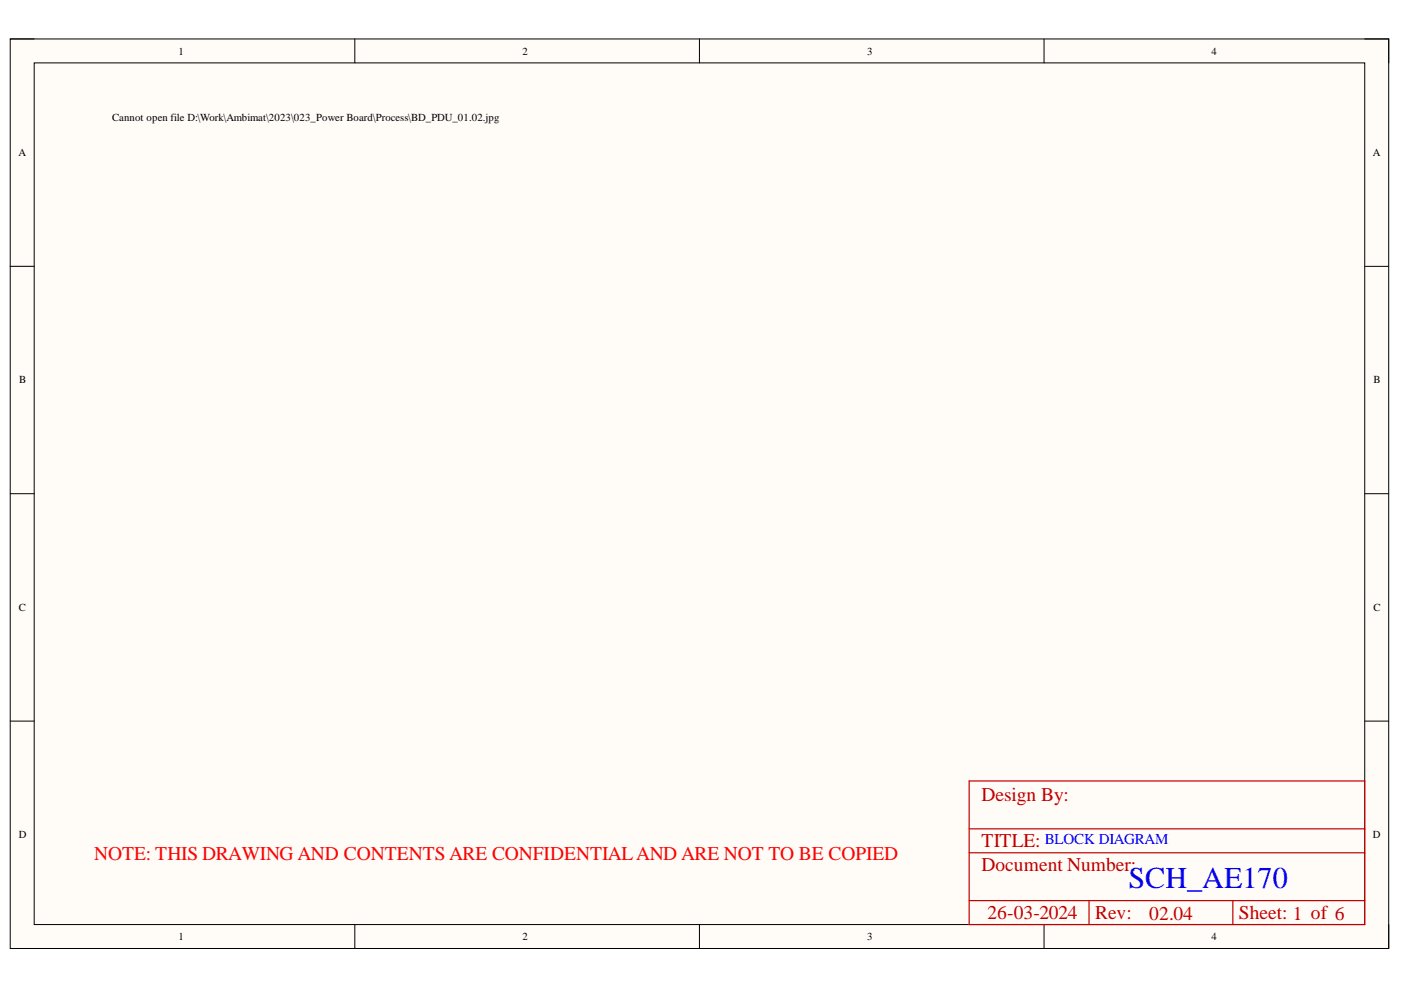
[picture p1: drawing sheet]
<svg xmlns="http://www.w3.org/2000/svg" width="297mm" height="210mm" viewBox="0 0 297 210" stroke-linecap="round" stroke-linejoin="round" font-family="sans-serif">
<defs><g id="words">
<text font-size="6.4" fill="#00f" x="239.3" y="188.3">SCH_AE170</text>
<g font-size="4.1" fill="#bf0000">
<text x="208.1" y="169.8">Design By:</text>
<text x="208.1" y="179.6">TITLE:</text>
<text x="208.1" y="184.7">Document Number:</text>
<text x="209.3" y="194.8">26-03-2024</text>
<text x="232.2" y="194.8">Rev:</text>
<text x="243.7" y="195.1">02.04</text>
<text x="262.7" y="194.8">Sheet: 1 of 6</text>
</g>
<text font-size="4.1" fill="#f00" x="20" y="182.4">NOTE: THIS DRAWING AND CONTENTS ARE CONFIDENTIALAND ARE NOT TO BE COPIED</text>
<text font-size="3.2" fill="#00f" x="221.5" y="179">BLOCK DIAGRAM</text>
<g font-size="2.3">
<text x="37.9" y="11.6">1</text>
<text x="110.8" y="11.6">2</text>
<text x="183.9" y="11.6">3</text>
<text x="256.9" y="11.6">4</text>
<text x="23.8" y="25.7">Cannot open file D:\Work\Ambimat\2023\023_Power Board\Process\BD_PDU_01.02.jpg</text>
<text x="3.9" y="33.1">A</text>
<text x="291.1" y="33.1">A</text>
<text x="4.1" y="81.3">B</text>
<text x="291.2" y="81.3">B</text>
<text x="4" y="129.5">C</text>
<text x="291.2" y="129.5">C</text>
<text x="4" y="177.7">D</text>
<text x="291.1" y="177.7">D</text>
<text x="37.9" y="199.3">1</text>
<text x="110.8" y="199.3">2</text>
<text x="183.9" y="199.3">3</text>
<text x="256.9" y="199.3">4</text>
</g>
</g></defs>
<path d="M2.2 8.3h292.2v192.8h-292.2z" fill-rule="evenodd" fill="#fffcf8"/>
<path d="M2.2 8.3h292.2v192.8h-292.2z" fill="none" stroke="#000" stroke-width=".21"/>
<path d="M7.2 13.3h282.1v182.7h-282.1z" fill-rule="evenodd" fill="#fffcf8"/>
<g fill="none" stroke="#000" stroke-width=".21">
<path d="M2.2 8.3h5M7.2 13.3h282.1v182.7h-282.1zM75.2 8.3v5M148.3 8.3v5M221.4 8.3v5M289.3 8.3h5.1v5M2.2 56.5h5M289.3 56.5h5.1M2.2 104.7h5M289.3 104.7h5.1M2.2 152.9h5M289.3 152.9h5.1"/>
<path d="M75.2 196v5.1M148.3 196v5.1M221.4 196v5.1M294.4 196v5.1"/>
</g>
<path d="M205.5 165.6h83.8v30.4h-83.8zM205.5 175.7h83.8M205.5 180.8h83.8M205.5 191h83.8M230.9 191v5M261.4 191v5" fill="none" stroke="#bf0000" stroke-width=".25"/>
<use href="#words"/>
</svg>
